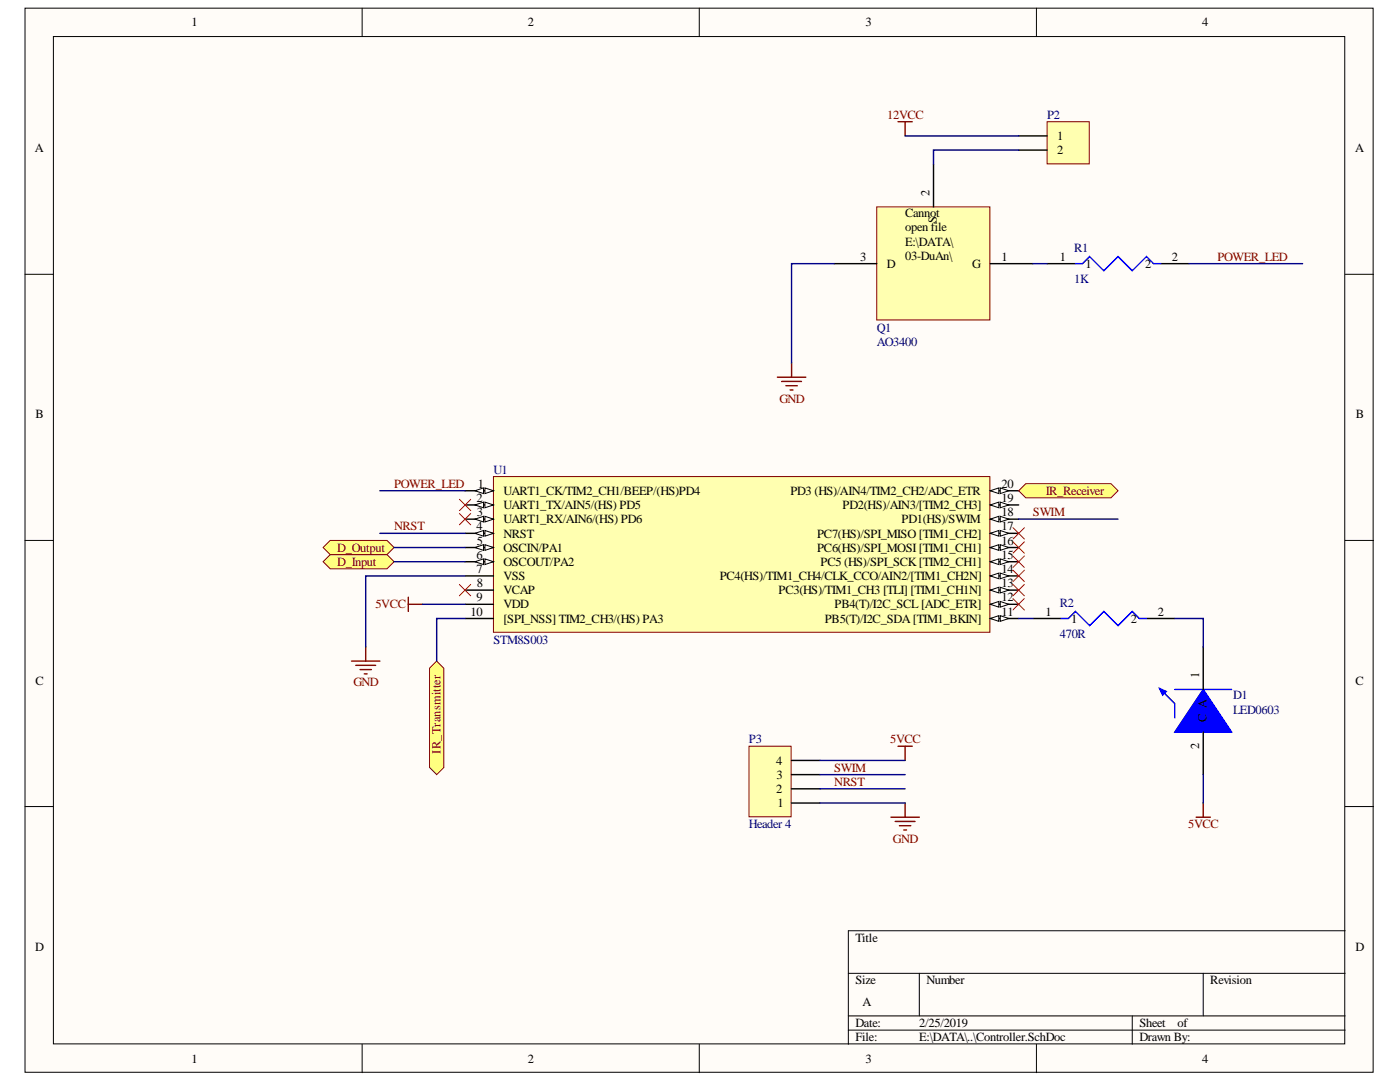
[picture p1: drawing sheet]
<svg xmlns="http://www.w3.org/2000/svg" width="279mm" height="216mm" viewBox="0 0 279 216" stroke-linecap="round" stroke-linejoin="round" font-family="sans-serif">
<defs><g id="words">
<g font-size="2.5">
<text x="38.2" y="5.3">1</text>
<text x="105.4" y="5.3">2</text>
<text x="172.7" y="5.3">3</text>
<text x="239.9" y="5.3">4</text>
<text x="210.9" y="28">1</text>
<text x="7" y="30.4">A</text>
<text x="210.9" y="30.8">2</text>
<text x="270.4" y="30.4">A</text>
<text x="185.5" y="39" transform="rotate(-90 185.5 39)">2</text>
<text x="180.6" y="43.4">Cannot</text>
<text x="180.6" y="46.2">open file</text>
<text x="186.9" y="44.5" transform="rotate(-90 186.9 44.5)">S</text>
<text x="171.7" y="52">3</text>
<text x="177" y="53.4">D</text>
<text x="180.6" y="49">E:\DATA\</text>
<text x="180.6" y="51.8">03-DuAn\</text>
<text x="194" y="53.4">G</text>
<text x="199.9" y="52">1</text>
<text x="211.5" y="52">1</text>
<text x="216.6" y="53.4">1</text>
<text x="228.5" y="53.4">2</text>
<text x="233.9" y="52">2</text>
<text x="180.6" y="65.8">ware\Libra</text>
<text x="7.1" y="83.5">B</text>
<text x="270.6" y="83.5">B</text>
<text x="95.1" y="100.2">2</text>
<text x="95.4" y="97.3">1</text>
<text x="100.5" y="98.8">UART1_CK/TIM2_CH1/BEEP/(HS)PD4</text>
<text x="100.5" y="101.6">UART1_TX/AIN5/(HS) PD5</text>
<text x="157.7" y="98.8">PD3 (HS)/AIN4/TIM2_CH2/ADC_ETR</text>
<text x="168.2" y="101.6">PD2(HS)/AIN3/[TIM2_CH3]</text>
<text x="199.9" y="100.2">19</text>
<text x="199.9" y="97.3">20</text>
<text x="95.1" y="105.8">4</text>
<text x="95.2" y="103">3</text>
<text x="100.5" y="104.4">UART1_RX/AIN6/(HS) PD6</text>
<text x="100.5" y="107.3">NRST</text>
<text x="163.1" y="107.3">PC7(HS)/SPI_MISO [TIM1_CH2]</text>
<text x="179.9" y="104.4">PD1(HS)/SWIM</text>
<text x="199.9" y="105.8">17</text>
<text x="199.9" y="103">18</text>
<text x="95.1" y="111.5">6</text>
<text x="95.2" y="108.7">5</text>
<text x="100.5" y="110.1">OSCIN/PA1</text>
<text x="100.5" y="112.9">OSCOUT/PA2</text>
<text x="163.1" y="110.1">PC6(HS)/SPI_MOSI [TIM1_CH1]</text>
<text x="163.8" y="112.9">PC5 (HS)/SPI_SCK[TIM2_CH1]</text>
<text x="199.9" y="111.5">15</text>
<text x="199.9" y="108.7">16</text>
<text x="95.1" y="114.3">7</text>
<text x="95.1" y="120">9</text>
<text x="95.2" y="117.2">8</text>
<text x="100.5" y="115.8">VSS</text>
<text x="100.5" y="118.6">VCAP</text>
<text x="143.6" y="115.8">PC4(HS)/TIM1_CH4/CLK_CCO/AIN2/[TIM1_CH2N]</text>
<text x="155.4" y="118.6">PC3(HS)/TIM1_CH3 [TLI] [TIM1_CH1N]</text>
<text x="199.9" y="120">12</text>
<text x="199.9" y="117.2">13</text>
<text x="199.9" y="114.3">14</text>
<text x="93.9" y="122.8">10</text>
<text x="100.5" y="121.4">VDD</text>
<text x="100.5" y="124.2">[SPI_NSS] TIM2_CH3/(HS) PA3</text>
<text x="164.6" y="124.2">PB5(T)/I2C_SDA[TIM1_BKIN]</text>
<text x="166.6" y="121.4">PB4(T)/I2C_SCL [ADC_ETR]</text>
<text x="199.9" y="122.8">11</text>
<text x="208.7" y="122.8">1</text>
<text x="213.8" y="124.2">1</text>
<text x="225.7" y="124.2">2</text>
<text x="231.1" y="122.8">2</text>
<text x="7.1" y="136.6">C</text>
<text x="239.4" y="135.3" transform="rotate(-90 239.4 135.3)">1</text>
<text x="270.5" y="136.6">C</text>
<text x="239.4" y="149.5" transform="rotate(-90 239.4 149.5)">2</text>
<text x="240.8" y="144.1" transform="rotate(-90 240.8 144.1)">C A</text>
<text x="154.9" y="152.6">4</text>
<text x="155" y="155.4">3</text>
<text x="154.9" y="158.2">2</text>
<text x="155.1" y="161.1">1</text>
<text x="7" y="189.7">D</text>
<text x="170.7" y="187.9">Title</text>
<text x="270.5" y="189.7">D</text>
<text x="170.7" y="196.4">Size</text>
<text x="184.9" y="196.4">Number</text>
<text x="241.5" y="196.4">Revision</text>
<text x="172.1" y="200.7">A</text>
<text x="170.7" y="204.9">Date:</text>
<text x="170.7" y="207.8">File:</text>
<text x="183.5" y="204.9">2/25/2019</text>
<text x="183.5" y="207.8">E:\DATA\..\Controller.SchDoc</text>
<text x="227.4" y="204.9">Sheet</text>
<text x="227.4" y="207.8">Drawn By:</text>
<text x="235" y="204.9">of</text>
<text x="38.2" y="212">1</text>
<text x="105.4" y="212">2</text>
<text x="172.7" y="212">3</text>
<text x="239.9" y="212">4</text>
</g>
<g font-size="2.5" fill="#800000">
<text x="177" y="23.7">12VCC</text>
<text x="243" y="52">POWER_LED</text>
<text x="155.5" y="80.3">GND</text>
<text x="78.6" y="97.3">POWER_LED</text>
<text x="208.7" y="98.7">IR_Receiver</text>
<text x="78.6" y="105.8">NRST</text>
<text x="206.1" y="103">SWIM</text>
<text x="67.3" y="112.9">D_Input</text>
<text x="67.3" y="110.1">D_Output</text>
<text x="74.9" y="121.4">5VCC</text>
<text x="70.5" y="137">GND</text>
<text x="177.6" y="148.3">5VCC</text>
<text x="87.9" y="150.4" transform="rotate(-90 87.9 150.4)">IR_Transmitter</text>
<text x="166.5" y="154">SWIM</text>
<text x="166.5" y="156.8">NRST</text>
<text x="237.1" y="165.3">5VCC</text>
<text x="178.2" y="168.1">GND</text>
</g>
<g font-size="2.5" fill="#000080">
<text x="209" y="23.7">P2</text>
<text x="214.3" y="50.3">R1</text>
<text x="214.3" y="56.6">1K</text>
<text x="175" y="66.2">Q1</text>
<text x="175" y="69">AO34r0y0\3DMod</text>
<text x="98.5" y="94.5">U1</text>
<text x="211.5" y="121.1">R2</text>
<text x="98.5" y="128.5">STM8S003</text>
<text x="211.5" y="127.4">470R</text>
<text x="246.1" y="139.5">D1</text>
<text x="246.1" y="142.4">LED0603</text>
<text x="149.5" y="148.3">P3</text>
<text x="149.5" y="165.3">Header 4</text>
</g>
</g></defs>
<g fill="#fffcf8" stroke="#000" stroke-width=".2">
<path d="M5 1.6h269v212.4h-269z"/>
<path d="M10.7 7.3h257.7v201h-257.7z"/>
</g>
<g fill="none" stroke="#000" stroke-width=".2">
<path d="M72.3 1.6v5.7M139.6 1.6v5.7M206.8 1.6v5.7M5 54.7h5.7M268.5 54.7h5.6M5 107.8h5.7M268.5 107.8h5.6M5 160.9h5.7M268.5 160.9h5.6M169.3 194.2h99.2M183.5 194.2v8.5M240.1 194.2v8.5"/>
<path d="M268.5 185.7h-99.2v22.7M72.3 208.4v5.6M139.6 208.4v5.6M169.3 202.7h99.2M169.3 205.5h99.2M206.8 208.4v5.6M226 202.7v5.7"/>
</g>
<path d="M98.5 95.1h99v31.1h-99z" fill="#ffffb0" stroke="#800000" stroke-width=".2"/>
<path d="M92.8 97.9h5.7" fill="none" stroke="#000" stroke-width=".28"/>
<path d="M96.8 97.4l1.7 .5-1.7 .6z" fill="#fffcf8"/>
<path d="M96.8 97.4l1.7 .5-1.7 .6z" fill="none" stroke="#000" stroke-width=".2"/>
<path d="M94.8 97.9l1.7-.5v1.1z" fill="#fffcf8"/>
<path d="M94.8 97.9l1.7-.5v1.1z" fill="none" stroke="#000" stroke-width=".2"/>
<path d="M92.8 100.8h5.7" fill="none" stroke="#000" stroke-width=".28"/>
<path d="M96.8 100.2l1.7 .6-1.7 .5z" fill="#fffcf8"/>
<path d="M96.8 100.2l1.7 .6-1.7 .5z" fill="none" stroke="#000" stroke-width=".2"/>
<path d="M94.8 100.8l1.7-.6v1.1z" fill="#fffcf8"/>
<path d="M94.8 100.8l1.7-.6v1.1z" fill="none" stroke="#000" stroke-width=".2"/>
<path d="M92.8 103.6h5.7" fill="none" stroke="#000" stroke-width=".28"/>
<path d="M96.8 103l1.7 .6-1.7 .6z" fill="#fffcf8"/>
<path d="M96.8 103l1.7 .6-1.7 .6z" fill="none" stroke="#000" stroke-width=".2"/>
<path d="M94.8 103.6l1.7-.6v1.2z" fill="#fffcf8"/>
<path d="M94.8 103.6l1.7-.6v1.2z" fill="none" stroke="#000" stroke-width=".2"/>
<path d="M92.8 106.4h5.7" fill="none" stroke="#000" stroke-width=".28"/>
<path d="M96.8 105.9l1.7 .5-1.7 .6z" fill="#fffcf8"/>
<path d="M96.8 105.9l1.7 .5-1.7 .6z" fill="none" stroke="#000" stroke-width=".2"/>
<path d="M94.8 106.4l1.7-.5v1.1z" fill="#fffcf8"/>
<path d="M94.8 106.4l1.7-.5v1.1z" fill="none" stroke="#000" stroke-width=".2"/>
<path d="M92.8 109.3h5.7" fill="none" stroke="#000" stroke-width=".28"/>
<path d="M96.8 108.7l1.7 .6-1.7 .5z" fill="#fffcf8"/>
<path d="M96.8 108.7l1.7 .6-1.7 .5z" fill="none" stroke="#000" stroke-width=".2"/>
<path d="M94.8 109.3l1.7-.6v1.1z" fill="#fffcf8"/>
<path d="M94.8 109.3l1.7-.6v1.1z" fill="none" stroke="#000" stroke-width=".2"/>
<path d="M92.8 112.1h5.7" fill="none" stroke="#000" stroke-width=".28"/>
<path d="M96.8 111.5l1.7 .6-1.7 .6z" fill="#fffcf8"/>
<path d="M96.8 111.5l1.7 .6-1.7 .6z" fill="none" stroke="#000" stroke-width=".2"/>
<path d="M94.8 112.1l1.7-.6v1.2z" fill="#fffcf8"/>
<path d="M94.8 112.1l1.7-.6v1.2z" fill="none" stroke="#000" stroke-width=".2"/>
<path d="M92.8 114.9h5.7M92.8 117.7h5.7M92.8 120.6h5.7M92.8 123.4h5.7M197.6 123.4h5.7" fill="none" stroke="#000" stroke-width=".28"/>
<path d="M197.6 123.4l1.7-.6v1.2z" fill="#fffcf8"/>
<path d="M197.6 123.4l1.7-.6v1.2z" fill="none" stroke="#000" stroke-width=".2"/>
<path d="M199.6 122.8l1.7 .6-1.7 .6z" fill="#fffcf8"/>
<path d="M199.6 122.8l1.7 .6-1.7 .6z" fill="none" stroke="#000" stroke-width=".2"/>
<path d="M197.6 120.6h5.7" fill="none" stroke="#000" stroke-width=".28"/>
<path d="M197.6 120.6l1.7-.6v1.1z" fill="#fffcf8"/>
<path d="M197.6 120.6l1.7-.6v1.1z" fill="none" stroke="#000" stroke-width=".2"/>
<path d="M199.6 120l1.7 .6-1.7 .5z" fill="#fffcf8"/>
<path d="M199.6 120l1.7 .6-1.7 .5z" fill="none" stroke="#000" stroke-width=".2"/>
<path d="M197.6 117.7h5.7" fill="none" stroke="#000" stroke-width=".28"/>
<path d="M197.6 117.7l1.7-.5v1.1z" fill="#fffcf8"/>
<path d="M197.6 117.7l1.7-.5v1.1z" fill="none" stroke="#000" stroke-width=".2"/>
<path d="M199.6 117.2l1.7 .5-1.7 .6z" fill="#fffcf8"/>
<path d="M199.6 117.2l1.7 .5-1.7 .6z" fill="none" stroke="#000" stroke-width=".2"/>
<path d="M197.6 114.9h5.7" fill="none" stroke="#000" stroke-width=".28"/>
<path d="M197.6 114.9l1.7-.5v1.1z" fill="#fffcf8"/>
<path d="M197.6 114.9l1.7-.5v1.1z" fill="none" stroke="#000" stroke-width=".2"/>
<path d="M199.6 114.4l1.7 .5-1.7 .6z" fill="#fffcf8"/>
<path d="M199.6 114.4l1.7 .5-1.7 .6z" fill="none" stroke="#000" stroke-width=".2"/>
<path d="M197.6 112.1h5.7" fill="none" stroke="#000" stroke-width=".28"/>
<path d="M197.6 112.1l1.7-.6v1.2z" fill="#fffcf8"/>
<path d="M197.6 112.1l1.7-.6v1.2z" fill="none" stroke="#000" stroke-width=".2"/>
<path d="M199.6 111.5l1.7 .6-1.7 .6z" fill="#fffcf8"/>
<path d="M199.6 111.5l1.7 .6-1.7 .6z" fill="none" stroke="#000" stroke-width=".2"/>
<path d="M197.6 109.3h5.7" fill="none" stroke="#000" stroke-width=".28"/>
<path d="M197.6 109.3l1.7-.6v1.1z" fill="#fffcf8"/>
<path d="M197.6 109.3l1.7-.6v1.1z" fill="none" stroke="#000" stroke-width=".2"/>
<path d="M199.6 108.7l1.7 .6-1.7 .5z" fill="#fffcf8"/>
<path d="M199.6 108.7l1.7 .6-1.7 .5z" fill="none" stroke="#000" stroke-width=".2"/>
<path d="M197.6 106.4h5.7" fill="none" stroke="#000" stroke-width=".28"/>
<path d="M197.6 106.4l1.7-.5v1.1z" fill="#fffcf8"/>
<path d="M197.6 106.4l1.7-.5v1.1z" fill="none" stroke="#000" stroke-width=".2"/>
<path d="M199.6 105.9l1.7 .5-1.7 .6z" fill="#fffcf8"/>
<path d="M199.6 105.9l1.7 .5-1.7 .6z" fill="none" stroke="#000" stroke-width=".2"/>
<path d="M197.6 103.6h5.7" fill="none" stroke="#000" stroke-width=".28"/>
<path d="M197.6 103.6l1.7-.6v1.2z" fill="#fffcf8"/>
<path d="M197.6 103.6l1.7-.6v1.2z" fill="none" stroke="#000" stroke-width=".2"/>
<path d="M199.6 103l1.7 .6-1.7 .6z" fill="#fffcf8"/>
<path d="M199.6 103l1.7 .6-1.7 .6z" fill="none" stroke="#000" stroke-width=".2"/>
<path d="M197.6 100.8h5.7" fill="none" stroke="#000" stroke-width=".28"/>
<path d="M197.6 100.8l1.7-.6v1.1z" fill="#fffcf8"/>
<path d="M197.6 100.8l1.7-.6v1.1z" fill="none" stroke="#000" stroke-width=".2"/>
<path d="M199.6 100.2l1.7 .6-1.7 .5z" fill="#fffcf8"/>
<path d="M199.6 100.2l1.7 .6-1.7 .5z" fill="none" stroke="#000" stroke-width=".2"/>
<path d="M197.6 97.9h5.7" fill="none" stroke="#000" stroke-width=".28"/>
<path d="M197.6 97.9l1.7-.5v1.1z" fill="#fffcf8"/>
<path d="M197.6 97.9l1.7-.5v1.1z" fill="none" stroke="#000" stroke-width=".2"/>
<path d="M199.6 97.4l1.7 .5-1.7 .6z" fill="#fffcf8"/>
<path d="M199.6 97.4l1.7 .5-1.7 .6z" fill="none" stroke="#000" stroke-width=".2"/>
<g fill="#ffff80" stroke="#800000" stroke-width=".2">
<path d="M64.5 112.1l1.4-1.4h11.3l1.4 1.4-1.4 1.4h-11.3z" fill-rule="evenodd"/>
<path d="M64.5 109.3l1.4-1.5h11.3l1.4 1.5-1.4 1.4h-11.3z" fill-rule="evenodd"/>
</g>
<path d="M81.5 119.2v2.8M81.5 120.6h2.8" fill="none" stroke="#800000" stroke-width=".28"/>
<path d="M85.7 133.3l1.4-1.4 1.5 1.4v19.9l-1.5 1.4-1.4-1.4z" fill-rule="evenodd" fill="#ffff80" stroke="#800000" stroke-width=".2"/>
<path d="M91.7 99.6l2.2 2.3M93.9 99.6l-2.2 2.3M91.7 116.6l2.2 2.3M91.7 102.5l2.2 2.2M93.9 116.6l-2.2 2.3M93.9 102.5l-2.2 2.2" fill="none" stroke="#f00" stroke-width=".2"/>
<path d="M70.1 131.9h5.7M71 132.8h4M71.8 133.6h2.3M72.7 134.5h.6M73 129.1v2.8" fill="none" stroke="#800000" stroke-width=".28"/>
<path d="M203.3 97.9l1.4-1.4h17l1.4 1.4-1.4 1.4h-17z" fill-rule="evenodd" fill="#ffff80" stroke="#800000" stroke-width=".2"/>
<path d="M202.2 105.3l2.2 2.3M202.2 108.1l2.2 2.3M202.2 119.4l2.2 2.3M202.2 116.6l2.2 2.3M202.2 113.8l2.2 2.3M202.2 111l2.2 2.2M204.4 105.3l-2.2 2.3M204.4 108.1l-2.2 2.3M204.4 119.4l-2.2 2.3M204.4 116.6l-2.2 2.3M204.4 113.8l-2.2 2.3M204.4 111l-2.2 2.2" fill="none" stroke="#f00" stroke-width=".2"/>
<path d="M240.1 137.6l5.7 8.5h-11.3z" fill="#00f"/>
<path d="M231.6 137.6l2.9 2.8v2.8M234.5 137.6h11.3M240.1 137.6l5.7 8.5h-11.3z" fill="none" stroke="#00f" stroke-width=".28"/>
<path d="M240.1 129.1v8.5M240.1 146.1v8.5" fill="none" stroke="#000" stroke-width=".28"/>
<path d="M231.3 137.3l1.5 .7-.8 .8z" fill="#00f"/>
<path d="M231.3 137.3l1.5 .7-.8 .8z" fill="none" stroke="#00f" stroke-width=".2"/>
<path d="M206.1 123.4h5.7M228.8 123.4h5.7" fill="none" stroke="#000" stroke-width=".28"/>
<path d="M211.8 123.4h1.4l1.4-1.4 2.9 2.8 2.8-2.8 2.8 2.8 2.9-2.8 1.4 1.4h1.4" fill="none" stroke="#00f" stroke-width=".28"/>
<path d="M238.7 163.1h2.8M240.1 160.2v2.9" fill="none" stroke="#800000" stroke-width=".28"/>
<path d="M149.5 148.9h8.4v14.1h-8.4z" fill="#ffffb0" stroke="#800000" stroke-width=".2"/>
<path d="M158 157.4h5.6M158 154.6h5.6M158 151.7h5.6M158 160.2h5.6" fill="none" stroke="#000" stroke-width=".28"/>
<path d="M179.2 148.9h2.9M180.6 148.9v2.8M177.8 163.1h5.7M178.7 163.9h3.9M179.5 164.8h2.3M180.4 165.6h.5M180.6 160.2v2.9" fill="none" stroke="#800000" stroke-width=".28"/>
<path d="M209 24.3h8.4v8.4h-8.4z" fill="#ffffb0" stroke="#800000" stroke-width=".2"/>
<path d="M203.3 27.1h5.7M203.3 30h5.7M209 52.6h5.6M231.6 52.6h5.7" fill="none" stroke="#000" stroke-width=".28"/>
<path d="M214.6 52.6h1.4l1.5-1.4 2.8 2.8 2.8-2.8 2.9 2.8 2.8-2.8 1.4 1.4h1.4" fill="none" stroke="#00f" stroke-width=".28"/>
<path d="M179.2 24.3h2.9M180.6 24.3v2.8M155.1 75.3h5.7M156 76.1h4M156.8 77h2.3M157.7 77.8h.6M158 72.4v2.9" fill="none" stroke="#800000" stroke-width=".28"/>
<path d="M175 41.3h22.5v22.6h-22.5z" fill="#ffffb0" stroke="#800000" stroke-width=".2"/>
<path d="M186.3 32.8v8.5M166.5 52.6h8.5M197.6 52.6h8.5" fill="none" stroke="#000" stroke-width=".28"/>
<g fill="none" stroke="#000080" stroke-width=".28">
<path d="M180.6 27.1h22.7M203.3 30h-17v2.8M166.5 52.6h-8.5v19.8M206.1 52.6h2.9M237.3 52.6h22.7M75.8 97.9h17M75.8 106.4h17M78.6 109.3h14.2M78.6 112.1h14.2M92.8 114.9h-19.8v14.2M203.3 103.6h19.8M84.3 120.6h8.5"/>
<path d="M92.8 123.4h-5.7v8.5M203.3 123.4h2.8M234.5 123.4h5.6v5.7M163.6 151.7h17M163.6 154.6h17M163.6 157.4h17M240.1 154.6v5.6M163.6 160.2h17"/>
</g>
<use href="#words"/>
</svg>
